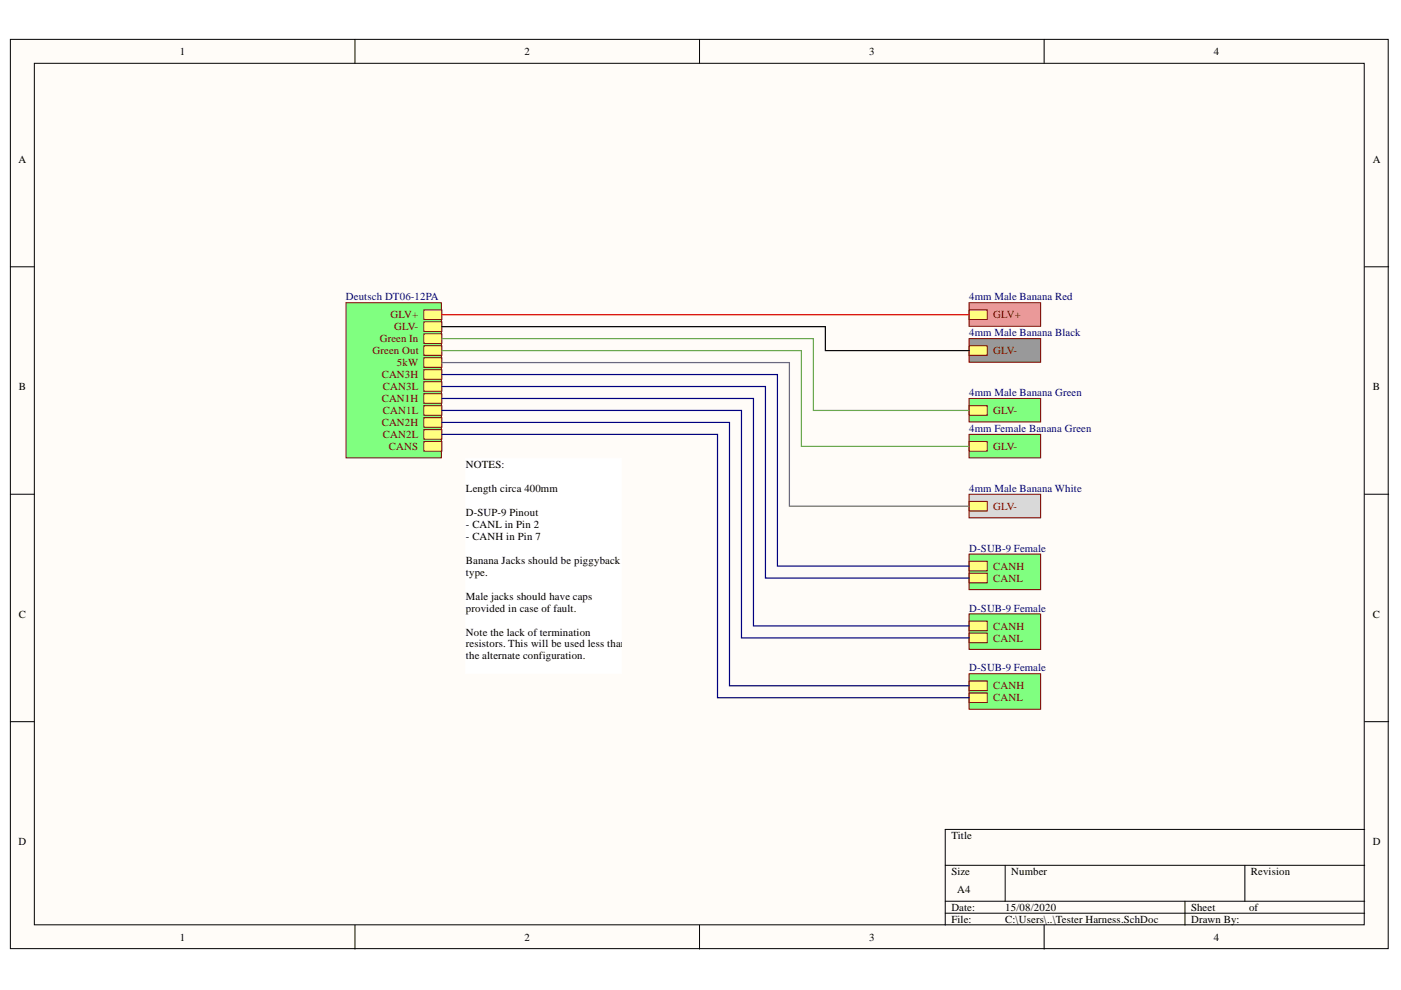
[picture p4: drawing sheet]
<svg xmlns="http://www.w3.org/2000/svg" width="297mm" height="210mm" viewBox="0 0 297 210" stroke-linecap="round" stroke-linejoin="round" font-family="sans-serif">
<defs><g id="words">
<g font-size="2.3">
<text x="38.1" y="11.7">1</text>
<text x="111.2" y="11.7">2</text>
<text x="184.3" y="11.7">3</text>
<text x="257.4" y="11.7">4</text>
<text x="3.9" y="34.5">A</text>
<text x="291.1" y="34.5">A</text>
<text x="4" y="82.7">B</text>
<text x="291.1" y="82.7">B</text>
<text x="98.8" y="99.2">NOTES:</text>
<text x="98.8" y="104.3">Length circa 400mm</text>
<text x="98.8" y="109.4">D-SUP-9 Pinout</text>
<text x="98.8" y="111.9">- CANL in Pin 2</text>
<text x="98.8" y="114.5">- CANH in Pin 7</text>
<text x="98.8" y="119.5">Banana Jacks should be piggyback</text>
<text x="98.8" y="122.1">t</text>
<text x="99.5" y="122.1">ype.</text>
<text x="4" y="130.9">C</text>
<text x="98.8" y="127.1">Male jacks should have caps</text>
<text x="98.8" y="129.7">provided in case of fault.</text>
<text x="291.1" y="130.9">C</text>
<text x="98.8" y="134.7">Note the lack of termination</text>
<text x="98.8" y="137.3">resistors. This will be used less than</text>
<text x="98.8" y="139.8">t</text>
<text x="99.5" y="139.8">he alternate configuration.</text>
<text x="3.9" y="179.2">D</text>
<text x="201.7" y="177.9">Title</text>
<text x="291.1" y="179.2">D</text>
<text x="201.7" y="185.5">Size</text>
<text x="214.4" y="185.5">Number</text>
<text x="265.2" y="185.5">Revision</text>
<text x="203" y="189.3">A4</text>
<text x="201.7" y="193.1">Date:</text>
<text x="201.7" y="195.7">File:</text>
<text x="213.1" y="193.1">15/08/2020</text>
<text x="213.1" y="195.7">C:\Users\..\Tester Harness.SchDoc</text>
<text x="252.5" y="193.1">Sheet</text>
<text x="252.5" y="195.7">Drawn By:</text>
<text x="264.8" y="193.1">of</text>
<text x="38.1" y="199.5">1</text>
<text x="111.2" y="199.5">2</text>
<text x="184.3" y="199.5">3</text>
<text x="257.4" y="199.5">4</text>
</g>
<g font-size="2.3" fill="#000080">
<text x="73.3" y="63.7">Deutsch DT06-12PA</text>
<text x="205.5" y="63.7">4mm Male Banana Red</text>
<text x="205.5" y="71.3">4mm Male Banana Black</text>
<text x="205.5" y="84">4mm Male Banana Green</text>
<text x="205.5" y="91.6">4mm Female Banana Green</text>
<text x="205.5" y="104.3">4mm Male Banana White</text>
<text x="205.5" y="117">D-SUB-9 Female</text>
<text x="205.5" y="129.7">D-SUB-9 Female</text>
<text x="205.5" y="142.4">D-SUB-9 Female</text>
</g>
<g font-size="2.3" fill="#800000">
<text x="82.8" y="67.5">GLV+</text>
<text x="83.6" y="70">GLV-</text>
<text x="210.6" y="67.5">GLV+</text>
<text x="79" y="75.1">Green Out</text>
<text x="80.5" y="72.6">Green In</text>
<text x="84.1" y="77.6">5kW</text>
<text x="210.6" y="75.1">GLV-</text>
<text x="80.9" y="80.2">CAN3H</text>
<text x="81.2" y="82.7">CAN3L</text>
<text x="80.9" y="85.2">CAN1H</text>
<text x="81.2" y="87.8">CAN1L</text>
<text x="210.6" y="87.8">GLV-</text>
<text x="80.9" y="90.3">CAN2H</text>
<text x="81.2" y="92.8">CAN2L</text>
<text x="82.5" y="95.4">CANS</text>
<text x="210.6" y="95.4">GLV-</text>
<text x="210.6" y="108.1">GLV-</text>
<text x="210.6" y="120.8">CANH</text>
<text x="210.6" y="123.3">CANL</text>
<text x="210.6" y="133.5">CANH</text>
<text x="210.6" y="136">CANL</text>
<text x="210.6" y="146.2">CANH</text>
<text x="210.6" y="148.7">CANL</text>
</g>
</g></defs>
<g fill="#fffcf8" stroke="#000" stroke-width=".21">
<path d="M2.2 8.3h292.1v192.8h-292.1z"/>
<path d="M7.3 13.4h281.9v182.7h-281.9z"/>
</g>
<g fill="none" stroke="#000" stroke-width=".21">
<path d="M75.3 8.3v5.1M148.3 8.3v5.1M221.4 8.3v5.1M2.2 56.6h5.1M289.3 56.6h5.1M2.2 104.8h5.1M289.3 104.8h5.1M2.2 153h5.1M289.3 153h5.1M289.3 175.9h-88.9v20.3M75.3 196.2v5M148.3 196.2v5"/>
<path d="M200.4 183.5h88.9M200.4 191.1h88.9M200.4 193.6h88.9M213.1 183.5v7.6M221.4 196.2v5M251.2 191.1v5.1M263.9 183.5v7.6"/>
</g>
<path d="M73.4 64.2h20.2v32.9h-20.2z" fill="#80ff80" stroke="#800000" stroke-width=".21"/>
<path d="M89.9 65.7h3.8v2h-3.8z" fill-rule="evenodd" fill="#ffff80"/>
<path d="M89.9 65.7h3.8v2h-3.8z" fill="none" stroke="#800000" stroke-width=".21"/>
<path d="M89.9 68.2h3.8v2.1h-3.8z" fill-rule="evenodd" fill="#ffff80"/>
<path d="M89.9 68.2h3.8v2.1h-3.8z" fill="none" stroke="#800000" stroke-width=".21"/>
<path d="M89.9 83.5h3.8v2h-3.8z" fill-rule="evenodd" fill="#ffff80"/>
<path d="M89.9 83.5h3.8v2h-3.8z" fill="none" stroke="#800000" stroke-width=".21"/>
<path d="M89.9 78.4h3.8v2h-3.8z" fill-rule="evenodd" fill="#ffff80"/>
<path d="M89.9 78.4h3.8v2h-3.8z" fill="none" stroke="#800000" stroke-width=".21"/>
<path d="M89.9 80.9h3.8v2.1h-3.8z" fill-rule="evenodd" fill="#ffff80"/>
<path d="M89.9 80.9h3.8v2.1h-3.8z" fill="none" stroke="#800000" stroke-width=".21"/>
<path d="M89.9 88.5h3.8v2.1h-3.8z" fill-rule="evenodd" fill="#ffff80"/>
<path d="M89.9 88.5h3.8v2.1h-3.8z" fill="none" stroke="#800000" stroke-width=".21"/>
<path d="M89.9 86h3.8v2h-3.8z" fill-rule="evenodd" fill="#ffff80"/>
<path d="M89.9 86h3.8v2h-3.8z" fill="none" stroke="#800000" stroke-width=".21"/>
<path d="M89.9 91.1h3.8v2h-3.8z" fill-rule="evenodd" fill="#ffff80"/>
<path d="M89.9 91.1h3.8v2h-3.8z" fill="none" stroke="#800000" stroke-width=".21"/>
<path d="M89.9 93.6h3.8v2.1h-3.8z" fill-rule="evenodd" fill="#ffff80"/>
<path d="M89.9 93.6h3.8v2.1h-3.8z" fill="none" stroke="#800000" stroke-width=".21"/>
<path d="M89.9 73.3h3.8v2h-3.8z" fill-rule="evenodd" fill="#ffff80"/>
<path d="M89.9 73.3h3.8v2h-3.8z" fill="none" stroke="#800000" stroke-width=".21"/>
<path d="M89.9 70.8h3.8v2h-3.8z" fill-rule="evenodd" fill="#ffff80"/>
<path d="M89.9 70.8h3.8v2h-3.8z" fill="none" stroke="#800000" stroke-width=".21"/>
<path d="M89.9 75.9h3.8v2h-3.8z" fill-rule="evenodd" fill="#ffff80"/>
<path d="M89.9 75.9h3.8v2h-3.8z" fill="none" stroke="#800000" stroke-width=".21"/>
<path d="M205.5 64.2h15.1v5h-15.1z" fill="#ea9999" stroke="#800000" stroke-width=".21"/>
<path d="M205.5 65.7h3.8v2h-3.8z" fill-rule="evenodd" fill="#ffff80"/>
<path d="M205.5 65.7h3.8v2h-3.8z" fill="none" stroke="#800000" stroke-width=".21"/>
<path d="M205.5 71.8h15.1v5h-15.1z" fill="#999" stroke="#800000" stroke-width=".21"/>
<path d="M205.5 73.3h3.8v2h-3.8z" fill-rule="evenodd" fill="#ffff80"/>
<path d="M205.5 73.3h3.8v2h-3.8z" fill="none" stroke="#800000" stroke-width=".21"/>
<path d="M205.5 117.5h15.1v7.5h-15.1z" fill="#80ff80" stroke="#800000" stroke-width=".21"/>
<path d="M205.5 119h3.8v2h-3.8z" fill-rule="evenodd" fill="#ffff80"/>
<path d="M205.5 119h3.8v2h-3.8z" fill="none" stroke="#800000" stroke-width=".21"/>
<path d="M205.5 121.5h3.8v2.1h-3.8z" fill-rule="evenodd" fill="#ffff80"/>
<path d="M205.5 121.5h3.8v2.1h-3.8z" fill="none" stroke="#800000" stroke-width=".21"/>
<path d="M205.5 130.2h15.1v7.5h-15.1z" fill="#80ff80" stroke="#800000" stroke-width=".21"/>
<path d="M205.5 131.7h3.8v2h-3.8z" fill-rule="evenodd" fill="#ffff80"/>
<path d="M205.5 131.7h3.8v2h-3.8z" fill="none" stroke="#800000" stroke-width=".21"/>
<path d="M205.5 134.2h3.8v2.1h-3.8z" fill-rule="evenodd" fill="#ffff80"/>
<path d="M205.5 134.2h3.8v2.1h-3.8z" fill="none" stroke="#800000" stroke-width=".21"/>
<path d="M205.5 142.9h15.1v7.5h-15.1z" fill="#80ff80" stroke="#800000" stroke-width=".21"/>
<path d="M205.5 144.4h3.8v2h-3.8z" fill-rule="evenodd" fill="#ffff80"/>
<path d="M205.5 144.4h3.8v2h-3.8z" fill="none" stroke="#800000" stroke-width=".21"/>
<path d="M205.5 146.9h3.8v2.1h-3.8z" fill-rule="evenodd" fill="#ffff80"/>
<path d="M205.5 146.9h3.8v2.1h-3.8z" fill="none" stroke="#800000" stroke-width=".21"/>
<path d="M205.5 84.5h15.1v5h-15.1z" fill="#80ff80" stroke="#800000" stroke-width=".21"/>
<path d="M205.5 86h3.8v2h-3.8z" fill-rule="evenodd" fill="#ffff80"/>
<path d="M205.5 86h3.8v2h-3.8z" fill="none" stroke="#800000" stroke-width=".21"/>
<path d="M205.5 92.1h15.1v5h-15.1z" fill="#80ff80" stroke="#800000" stroke-width=".21"/>
<path d="M205.5 93.6h3.8v2.1h-3.8z" fill-rule="evenodd" fill="#ffff80"/>
<path d="M205.5 93.6h3.8v2.1h-3.8z" fill="none" stroke="#800000" stroke-width=".21"/>
<path d="M205.5 104.8h15.1v5h-15.1z" fill="#d9d9d9" stroke="#800000" stroke-width=".21"/>
<path d="M205.5 106.3h3.8v2h-3.8z" fill-rule="evenodd" fill="#ffff80"/>
<path d="M205.5 106.3h3.8v2h-3.8z" fill="none" stroke="#800000" stroke-width=".21"/>
<path d="M98.8 97.2h32.9v45.6h-32.9z" fill="#fff" stroke="#fff" stroke-width=".21"/>
<path d="M93.7 66.7h111.8" fill="none" stroke="#f00" stroke-width=".25"/>
<path d="M93.7 69.3h81.3v5h30.5" fill="none" stroke="#000" stroke-width=".25"/>
<path d="M93.7 71.8h78.8v15.2h33M93.7 74.3h76.2v20.3h35.6" fill="none" stroke="#6aa84f" stroke-width=".25"/>
<path d="M93.7 76.9h73.7v30.4h38.1" fill="none" stroke="#666" stroke-width=".25"/>
<path d="M93.7 79.4h71.1v40.6h40.7M93.7 81.9h68.6v40.7h43.2M93.7 84.5h66v48.2h45.8M93.7 87h63.5v48.2h48.3M93.7 89.6h61v55.8h50.8M93.7 92.1h58.4v55.8h53.4" fill="none" stroke="#000080" stroke-width=".25"/>
<use href="#words"/>
</svg>
